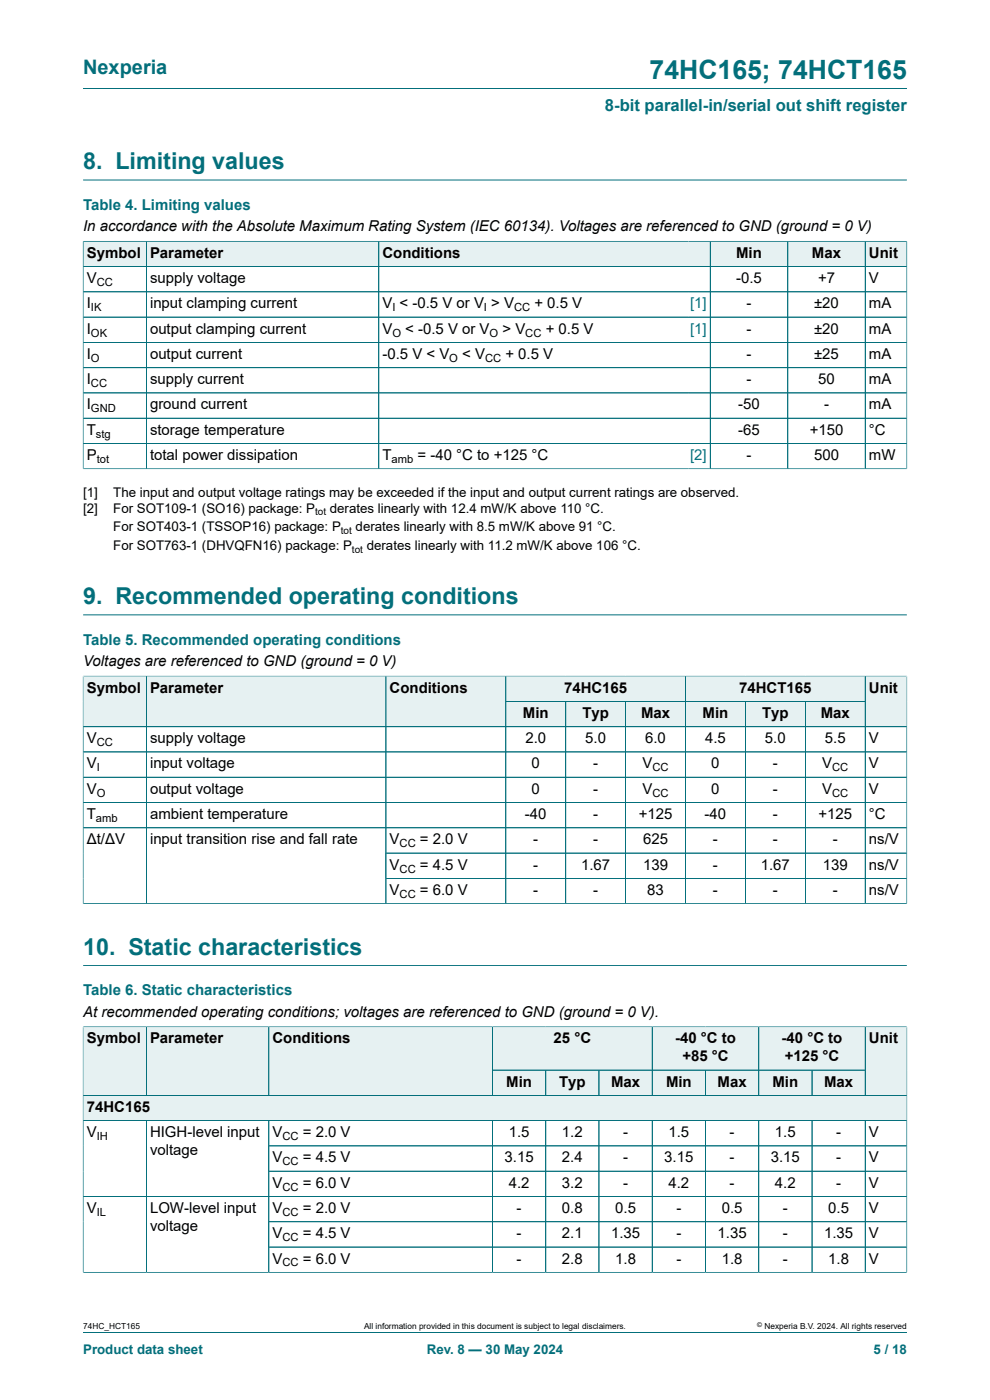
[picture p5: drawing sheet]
<svg xmlns="http://www.w3.org/2000/svg" width="210mm" height="297mm" viewBox="0 0 210 297" stroke-linecap="round" stroke-linejoin="round" font-family="sans-serif">
<defs><g id="words">
<text font-size="5.6" fill="#036f7b" x="137.8" y="16.8">74HC165; 74HCT165</text>
<g font-size="4.9" fill="#036f7b">
<text x="17.6" y="35.9">8. Limiting values</text>
<text x="17.6" y="128.1">9. Recommended operating conditions</text>
<text x="17.6" y="202.5">10. Static characteristics</text>
</g>
<text font-size="4.2" fill="#036f7b" x="17.6" y="15.6">Nexperia</text>
<text font-size="3.5" fill="#036f7b" x="128.3" y="23.7">8-bit parallel-in/serial out shift register</text>
<g font-size="3.2" fill="#036f7b">
<text x="17.6" y="44.5">Table 4. Limiting values</text>
<text x="17.6" y="136.8">Table 5. Recommended operating conditions</text>
<text x="17.6" y="211.2">Table 6. Static characteristics</text>
</g>
<g font-size="3.2">
<text x="17.6" y="49.1">In accordance with the Absolute Maximum Rating System (IEC 60134). Voltages are referenced to GND (ground = 0 V)</text>
<text x="18.4" y="54.7">Symbol</text>
<text x="31.8" y="54.7">Parameter</text>
<text x="81.1" y="54.7">Conditions</text>
<text x="156.2" y="54.7">Min</text>
<text x="172.2" y="54.7">Max</text>
<text x="184.3" y="54.7">Unit</text>
<text x="18.4" y="60.1">V</text>
<text x="18.4" y="65.4">I</text>
<text x="31.8" y="60.1">supply voltage</text>
<text x="31.8" y="65.4">input clamping current</text>
<text x="81.1" y="65.4">V &lt; -0.5 V or V &gt; V</text>
<text x="113.4" y="65.4">+ 0.5 V</text>
<text x="156.2" y="60.1">-0.5</text>
<text x="158.4" y="65.4">-</text>
<text x="172.7" y="65.4">±20</text>
<text x="173.5" y="60.1">+7</text>
<text x="184.3" y="60.1">V</text>
<text x="184.3" y="65.4">mA</text>
<text x="18.4" y="70.8">I</text>
<text x="31.8" y="70.8">output clamping current</text>
<text x="81.1" y="70.8">V</text>
<text x="86" y="70.8">&lt; -0.5 V or V</text>
<text x="106.6" y="70.8">&gt; V</text>
<text x="115.7" y="70.8">+ 0.5 V</text>
<text x="158.4" y="70.8">-</text>
<text x="172.7" y="70.8">±20</text>
<text x="184.3" y="70.8">mA</text>
<text x="18.4" y="76.1">I</text>
<text x="31.8" y="76.1">output current</text>
<text x="81.1" y="76.1">-0.5 V &lt; V</text>
<text x="98" y="76.1">&lt; V</text>
<text x="107.2" y="76.1">+ 0.5 V</text>
<text x="158.4" y="76.1">-</text>
<text x="172.7" y="76.1">±25</text>
<text x="184.3" y="76.1">mA</text>
<text x="18.4" y="81.5">I</text>
<text x="31.8" y="81.5">supply current</text>
<text x="158.4" y="81.5">-</text>
<text x="173.6" y="81.5">50</text>
<text x="184.3" y="81.5">mA</text>
<text x="18.4" y="86.9">I</text>
<text x="31.8" y="86.9">ground current</text>
<text x="156.6" y="86.9">-50</text>
<text x="174.8" y="86.9">-</text>
<text x="184.3" y="86.9">mA</text>
<text x="18.4" y="92.2">T</text>
<text x="31.8" y="92.2">storage temperature</text>
<text x="156.6" y="92.2">-65</text>
<text x="171.8" y="92.2">+150</text>
<text x="184.3" y="92.2">°C</text>
<text x="18.4" y="97.6">P</text>
<text x="31.8" y="97.6">total power dissipation</text>
<text x="81.1" y="97.6">T</text>
<text x="88.6" y="97.6">= -40 °C to +125 °C</text>
<text x="158.4" y="97.6">-</text>
<text x="172.7" y="97.6">500</text>
<text x="184.3" y="97.6">mW</text>
<text x="17.6" y="141.3">Voltages are referenced to GND (ground = 0 V)</text>
<text x="18.4" y="146.9">Symbol</text>
<text x="31.8" y="146.9">Parameter</text>
<text x="82.7" y="146.9">Conditions</text>
<text x="119.6" y="146.9">74HC165</text>
<text x="156.8" y="146.9">74HCT165</text>
<text x="184.3" y="146.9">Unit</text>
<text x="110.9" y="152.3">Min</text>
<text x="123.5" y="152.3">Typ</text>
<text x="136" y="152.3">Max</text>
<text x="149" y="152.3">Min</text>
<text x="161.7" y="152.3">Typ</text>
<text x="174.1" y="152.3">Max</text>
<text x="18.4" y="157.7">V</text>
<text x="31.8" y="157.7">supply voltage</text>
<text x="111.4" y="157.7">2.0</text>
<text x="124.1" y="157.7">5.0</text>
<text x="136.9" y="157.7">6.0</text>
<text x="149.6" y="157.7">4.5</text>
<text x="162.3" y="157.7">5.0</text>
<text x="175" y="157.7">5.5</text>
<text x="184.3" y="157.7">V</text>
<text x="18.4" y="163">V</text>
<text x="31.8" y="163">input voltage</text>
<text x="112.8" y="163">0</text>
<text x="125.8" y="163">-</text>
<text x="136.3" y="163">V</text>
<text x="150.9" y="163">0</text>
<text x="163.9" y="163">-</text>
<text x="174.4" y="163">V</text>
<text x="184.3" y="163">V</text>
<text x="18.4" y="168.4">V</text>
<text x="18.4" y="173.8">T</text>
<text x="31.8" y="168.4">output voltage</text>
<text x="31.8" y="173.8">ambient temperature</text>
<text x="111.4" y="173.8">-40</text>
<text x="112.8" y="168.4">0</text>
<text x="125.8" y="168.4">-</text>
<text x="125.8" y="173.8">-</text>
<text x="135.5" y="173.8">+125</text>
<text x="136.3" y="168.4">V</text>
<text x="149.5" y="173.8">-40</text>
<text x="150.9" y="168.4">0</text>
<text x="163.9" y="168.4">-</text>
<text x="163.9" y="173.8">-</text>
<text x="173.6" y="173.8">+125</text>
<text x="174.4" y="168.4">V</text>
<text x="184.3" y="168.4">V</text>
<text x="184.3" y="173.8">°C</text>
<text x="18.4" y="179.1">Δt/ΔV</text>
<text x="31.8" y="179.1">input transition rise and fall rate</text>
<text x="82.7" y="179.1">V</text>
<text x="89.1" y="179.1">= 2.0 V</text>
<text x="113.1" y="179.1">-</text>
<text x="125.8" y="179.1">-</text>
<text x="136.4" y="179.1">625</text>
<text x="151.2" y="179.1">-</text>
<text x="163.9" y="179.1">-</text>
<text x="176.7" y="179.1">-</text>
<text x="184.3" y="179.1">ns/V</text>
<text x="82.7" y="184.5">V</text>
<text x="89.1" y="184.5">= 4.5 V</text>
<text x="113.1" y="184.5">-</text>
<text x="123.3" y="184.5">1.67</text>
<text x="136.4" y="184.5">139</text>
<text x="151.2" y="184.5">-</text>
<text x="161.4" y="184.5">1.67</text>
<text x="174.5" y="184.5">139</text>
<text x="184.3" y="184.5">ns/V</text>
<text x="82.7" y="189.8">V</text>
<text x="89.1" y="189.8">= 6.0 V</text>
<text x="113.1" y="189.8">-</text>
<text x="125.8" y="189.8">-</text>
<text x="137.3" y="189.8">83</text>
<text x="151.2" y="189.8">-</text>
<text x="163.9" y="189.8">-</text>
<text x="176.7" y="189.8">-</text>
<text x="184.3" y="189.8">ns/V</text>
<text x="17.6" y="215.7">At recommended operating conditions; voltages are referenced to GND (ground = 0 V).</text>
<text x="18.4" y="221.3">Symbol</text>
<text x="31.8" y="221.3">Parameter</text>
<text x="57.8" y="221.3">Conditions</text>
<text x="117.4" y="221.3">25 °C</text>
<text x="143.2" y="221.3">-40 °C to</text>
<text x="165.8" y="221.3">-40 °C to</text>
<text x="184.3" y="221.3">Unit</text>
<text x="144.7" y="225.2">+85 °C</text>
<text x="166.5" y="225.2">+125 °C</text>
<text x="107.4" y="230.5">Min</text>
<text x="118.6" y="230.5">Typ</text>
<text x="129.6" y="230.5">Max</text>
<text x="141.3" y="230.5">Min</text>
<text x="152.2" y="230.5">Max</text>
<text x="163.9" y="230.5">Min</text>
<text x="174.8" y="230.5">Max</text>
<text x="18.4" y="235.9">74HC165</text>
<text x="18.4" y="241.2">V</text>
<text x="31.8" y="241.2">HIGH-level input</text>
<text x="31.8" y="245.1">voltage</text>
<text x="57.8" y="241.2">V</text>
<text x="64.2" y="241.2">= 2.0 V</text>
<text x="107.9" y="241.2">1.5</text>
<text x="119.2" y="241.2">1.2</text>
<text x="132.2" y="241.2">-</text>
<text x="141.8" y="241.2">1.5</text>
<text x="154.8" y="241.2">-</text>
<text x="164.4" y="241.2">1.5</text>
<text x="177.4" y="241.2">-</text>
<text x="184.3" y="241.2">V</text>
<text x="57.8" y="246.6">V</text>
<text x="57.8" y="252">V</text>
<text x="64.2" y="246.6">= 4.5 V</text>
<text x="64.2" y="252">= 6.0 V</text>
<text x="107" y="246.6">3.15</text>
<text x="107.9" y="252">4.2</text>
<text x="119.2" y="246.6">2.4</text>
<text x="119.2" y="252">3.2</text>
<text x="132.2" y="246.6">-</text>
<text x="132.2" y="252">-</text>
<text x="140.9" y="246.6">3.15</text>
<text x="141.8" y="252">4.2</text>
<text x="154.8" y="246.6">-</text>
<text x="154.8" y="252">-</text>
<text x="163.5" y="246.6">3.15</text>
<text x="164.4" y="252">4.2</text>
<text x="177.4" y="246.6">-</text>
<text x="177.4" y="252">-</text>
<text x="184.3" y="246.6">V</text>
<text x="184.3" y="252">V</text>
<text x="18.4" y="257.3">V</text>
<text x="31.8" y="257.3">LOW-level input</text>
<text x="57.8" y="257.3">V</text>
<text x="64.2" y="257.3">= 2.0 V</text>
<text x="109.6" y="257.3">-</text>
<text x="119.2" y="257.3">0.8</text>
<text x="130.5" y="257.3">0.5</text>
<text x="143.5" y="257.3">-</text>
<text x="153.1" y="257.3">0.5</text>
<text x="166.1" y="257.3">-</text>
<text x="175.7" y="257.3">0.5</text>
<text x="184.3" y="257.3">V</text>
<text x="31.8" y="261.1">voltage</text>
<text x="57.8" y="262.7">V</text>
<text x="64.2" y="262.7">= 4.5 V</text>
<text x="109.6" y="262.7">-</text>
<text x="119.2" y="262.7">2.1</text>
<text x="129.6" y="262.7">1.35</text>
<text x="143.5" y="262.7">-</text>
<text x="152.2" y="262.7">1.35</text>
<text x="166.1" y="262.7">-</text>
<text x="174.8" y="262.7">1.35</text>
<text x="184.3" y="262.7">V</text>
<text x="57.8" y="268.1">V</text>
<text x="64.2" y="268.1">= 6.0 V</text>
<text x="109.6" y="268.1">-</text>
<text x="119.2" y="268.1">2.8</text>
<text x="130.5" y="268.1">1.8</text>
<text x="143.5" y="268.1">-</text>
<text x="153.1" y="268.1">1.8</text>
<text x="166.1" y="268.1">-</text>
<text x="175.7" y="268.1">1.8</text>
<text x="184.3" y="268.1">V</text>
</g>
<g font-size="3.2" fill="#00f">
<text x="146.4" y="65.4">[1]</text>
<text x="146.4" y="70.8">[1]</text>
<text x="146.4" y="97.6">[2]</text>
</g>
<g font-size="2.8">
<text x="17.6" y="105.4">[1]</text>
<text x="24" y="105.4">The input and output voltage ratings may be exceeded if the input and output current ratings are observed.</text>
<text x="17.6" y="108.8">[2]</text>
<text x="24" y="108.8">For SOT109-1 (SO16) package: P</text>
<text x="24" y="112.7">For SOT403-1 (TSSOP16) package: P</text>
<text x="70" y="108.8">derates linearly with 12.4 mW/K above 110 °C.</text>
<text x="75.4" y="112.7">derates linearly with 8.5 mW/K above 91 °C.</text>
<text x="24" y="116.7">For SOT763-1 (DHVQFN16) package: P</text>
<text x="77.8" y="116.7">derates linearly with 11.2 mW/K above 106 °C.</text>
</g>
<g font-size="2.8" fill="#036f7b">
<text x="17.6" y="287.2">Product data sheet</text>
<text x="90.5" y="287.2">Rev. 8 — 30 May 2024</text>
<text x="185.3" y="287.2">5 / 18</text>
</g>
<g font-size="2.4">
<text x="20.5" y="60.7">CC</text>
<text x="19.3" y="66">IK</text>
<text x="19.3" y="71.4">OK</text>
<text x="83.2" y="66">I</text>
<text x="83.2" y="71.4">O</text>
<text x="102.7" y="66">I</text>
<text x="103.9" y="71.4">O</text>
<text x="109" y="66">CC</text>
<text x="111.4" y="71.4">CC</text>
<text x="19.3" y="76.8">O</text>
<text x="95.3" y="76.8">O</text>
<text x="102.9" y="76.8">CC</text>
<text x="19.3" y="82.1">CC</text>
<text x="19.3" y="87.5">GND</text>
<text x="20.4" y="92.8">stg</text>
<text x="20.5" y="98.2">tot</text>
<text x="83.1" y="98.2">amb</text>
<text x="20.5" y="158.3">CC</text>
<text x="20.5" y="163.6">I</text>
<text x="138.4" y="163.6">CC</text>
<text x="176.5" y="163.6">CC</text>
<text x="20.5" y="169">O</text>
<text x="138.4" y="169">CC</text>
<text x="176.5" y="169">CC</text>
<text x="20.4" y="174.4">amb</text>
<text x="84.8" y="179.7">CC</text>
<text x="84.8" y="185.1">CC</text>
<text x="84.8" y="190.5">CC</text>
<text x="20.5" y="241.9">IH</text>
<text x="59.9" y="241.9">CC</text>
<text x="59.9" y="247.2">CC</text>
<text x="20.5" y="257.9">IL</text>
<text x="59.9" y="252.6">CC</text>
<text x="59.9" y="257.9">CC</text>
<text x="59.9" y="263.3">CC</text>
<text x="59.9" y="268.7">CC</text>
</g>
<g font-size="2.1">
<text x="66.8" y="109.3">tot</text>
<text x="72.3" y="113.3">tot</text>
<text x="74.7" y="117.2">tot</text>
</g>
<g font-size="1.8">
<text x="17.6" y="282">74HC_HCT165</text>
<text x="77.2" y="282">All information provided in this document is subject to legal disclaimers.</text>
<text x="162.2" y="282">Nexperia B.V. 2024. All rights reserved</text>
</g>
<text font-size="1.4" x="160.6" y="281.6">©</text>
</g></defs>
<path d="M17.6 18.8h174.8M17.6 38.2h174.8" fill="none" stroke="#036f7b" stroke-width=".21"/>
<path d="M17.7 51.3h13.3v5.2h-13.3z" fill="#e6f1f2"/>
<path d="M17.6 51.1v5.5h13.4v-5.4h-13.4" fill="none" stroke="#036f7b" stroke-width=".21"/>
<path d="M31.1 51.3h49.2v5.2h-49.2z" fill="#e6f1f2"/>
<path d="M31 51.2h49.3v5.4h-49.3z" fill="none" stroke="#036f7b" stroke-width=".21"/>
<path d="M80.4 51.3h65.7v5.2h-65.7z" fill="#e6f1f2"/>
<path d="M146.1 51.2h-65.8v5.4h65.8" fill="none" stroke="#036f7b" stroke-width=".21"/>
<path d="M146.1 51.3h4.5v5.2h-4.5z" fill="#e6f1f2"/>
<path d="M146.1 51.2h4.6v5.4h-4.6" fill="none" stroke="#036f7b" stroke-width=".21"/>
<path d="M150.7 51.3h16.3v5.2h-16.3z" fill="#e6f1f2"/>
<path d="M150.7 51.2h16.4v5.4h-16.4z" fill="none" stroke="#036f7b" stroke-width=".21"/>
<path d="M167.2 51.3h16.3v5.2h-16.3z" fill="#e6f1f2"/>
<path d="M167.1 51.2h16.4v5.4h-16.4z" fill="none" stroke="#036f7b" stroke-width=".21"/>
<path d="M183.6 51.3h8.7v5.2h-8.7z" fill="#e6f1f2"/>
<g fill="none" stroke="#036f7b" stroke-width=".21">
<path d="M17.6 56.6h174.8M17.6 51.3v48.2M17.7 51.2h174.7M31 51.3v48.1M80.3 51.3v48.1M150.7 51.3v48.1M167.1 51.3v48.1M183.5 51.2v48.2M192.4 51.1v48.4M17.6 61.9h174.8M17.6 67.3h174.8M17.6 72.6h174.8"/>
<path d="M17.6 78h174.8M17.6 99.4h174.8M17.6 88.7h174.8M17.6 94.1h174.8M192.4 83.4h-174.8M17.6 130.4h174.8M107.3 143.4h38.1v5.4h-38.1z"/>
</g>
<path d="M107.4 143.5h37.9v5.2h-37.9z" fill="#e6f1f2"/>
<path d="M145.4 143.4h38.1v5.4h-38.1z" fill="none" stroke="#036f7b" stroke-width=".21"/>
<path d="M145.5 143.5h38v5.2h-38z" fill="#e6f1f2"/>
<path d="M17.6 143.4v10.8h13.4v-10.8h-13.4" fill="none" stroke="#036f7b" stroke-width=".21"/>
<path d="M17.7 143.5h13.3v10.6h-13.3z" fill="#e6f1f2"/>
<path d="M31 143.4h50.9v10.8h-50.9z" fill="none" stroke="#036f7b" stroke-width=".21"/>
<path d="M31.1 143.5h50.7v10.6h-50.7z" fill="#e6f1f2"/>
<path d="M81.9 143.4h25.4v10.8h-25.4z" fill="none" stroke="#036f7b" stroke-width=".21"/>
<g fill="#e6f1f2">
<path d="M81.9 143.5h25.3v10.6h-25.3z"/>
<path d="M107.4 148.9h12.5v5.2h-12.5z"/>
</g>
<path d="M107.3 148.8h12.7v5.4h-12.7z" fill="none" stroke="#036f7b" stroke-width=".21"/>
<path d="M120.1 148.9h12.5v5.2h-12.5z" fill="#e6f1f2"/>
<path d="M120 148.8h12.7v5.4h-12.7z" fill="none" stroke="#036f7b" stroke-width=".21"/>
<path d="M132.8 148.9h12.5v5.2h-12.5z" fill="#e6f1f2"/>
<path d="M132.7 148.8h12.7v5.4h-12.7z" fill="none" stroke="#036f7b" stroke-width=".21"/>
<path d="M145.5 148.9h12.6v5.2h-12.6z" fill="#e6f1f2"/>
<path d="M145.4 148.8h12.7v5.4h-12.7z" fill="none" stroke="#036f7b" stroke-width=".21"/>
<path d="M158.2 148.9h12.6v5.2h-12.6z" fill="#e6f1f2"/>
<path d="M158.1 148.8h12.7v5.4h-12.7z" fill="none" stroke="#036f7b" stroke-width=".21"/>
<path d="M170.9 148.9h12.6v5.2h-12.6z" fill="#e6f1f2"/>
<path d="M192.4 143.4v10.8h-21.6v-5.4h12.7M192.4 143.4h-8.9v10.8" fill="none" stroke="#036f7b" stroke-width=".21"/>
<path d="M183.6 143.5h8.7v10.6h-8.7z" fill="#e6f1f2"/>
<g fill="none" stroke="#036f7b" stroke-width=".21">
<path d="M17.6 154.2h174.8M17.6 143.5v48.3M17.7 143.4h174.6M31 143.5v48.2M81.9 143.5v48.2M107.3 143.5v48.2M107.4 148.8h76.1M120 148.9v42.8M132.7 148.9v42.8M145.4 143.5v48.2M158.1 148.9v42.8M170.8 148.9v42.8"/>
<path d="M183.5 143.5v48.2M192.4 159.5h-174.8M192.4 143.5v48.3M17.6 170.3h174.8M192.4 164.9h-174.8M192.4 175.6h-174.8M81.9 181h110.5M81.9 186.3h110.5M192.4 191.7h-174.8M17.6 204.8h174.8M104.5 217.8h33.9v9.2h-33.9z"/>
</g>
<path d="M104.5 217.9h33.8v9h-33.8z" fill="#e6f1f2"/>
<path d="M138.4 217.8h22.5v9.2h-22.5z" fill="none" stroke="#036f7b" stroke-width=".21"/>
<path d="M138.4 217.9h22.5v9h-22.5z" fill="#e6f1f2"/>
<path d="M160.9 217.8h22.6v9.2h-22.6z" fill="none" stroke="#036f7b" stroke-width=".21"/>
<path d="M161 217.9h22.5v9h-22.5z" fill="#e6f1f2"/>
<path d="M17.6 217.8v14.6h13.4v-14.6h-13.4" fill="none" stroke="#036f7b" stroke-width=".21"/>
<path d="M17.7 217.9h13.3v14.4h-13.3z" fill="#e6f1f2"/>
<path d="M31 217.8h26v14.6h-26z" fill="none" stroke="#036f7b" stroke-width=".21"/>
<path d="M31.1 217.9h25.9v14.4h-25.9z" fill="#e6f1f2"/>
<path d="M57 217.8h47.5v14.6h-47.5z" fill="none" stroke="#036f7b" stroke-width=".21"/>
<g fill="#e6f1f2">
<path d="M57.1 217.9h47.3v14.4h-47.3z"/>
<path d="M104.5 227.1h11.2v5.2h-11.2z"/>
</g>
<path d="M104.5 227h11.3v5.4h-11.3z" fill="none" stroke="#036f7b" stroke-width=".21"/>
<path d="M115.8 227.1h11.2v5.2h-11.2z" fill="#e6f1f2"/>
<path d="M115.8 227h11.3v5.4h-11.3z" fill="none" stroke="#036f7b" stroke-width=".21"/>
<path d="M127.1 227.1h11.2v5.2h-11.2z" fill="#e6f1f2"/>
<path d="M127.1 227h11.3v5.4h-11.3z" fill="none" stroke="#036f7b" stroke-width=".21"/>
<path d="M138.4 227.1h11.2v5.2h-11.2z" fill="#e6f1f2"/>
<path d="M138.4 227h11.3v5.4h-11.3z" fill="none" stroke="#036f7b" stroke-width=".21"/>
<path d="M149.7 227.1h11.2v5.2h-11.2z" fill="#e6f1f2"/>
<path d="M149.7 227h11.2v5.4h-11.2z" fill="none" stroke="#036f7b" stroke-width=".21"/>
<path d="M161 227.1h11.2v5.2h-11.2z" fill="#e6f1f2"/>
<path d="M160.9 227h11.3v5.4h-11.3z" fill="none" stroke="#036f7b" stroke-width=".21"/>
<path d="M172.3 227.1h11.2v5.2h-11.2z" fill="#e6f1f2"/>
<path d="M192.4 217.8v14.6h-20.2v-5.4h11.3M192.4 217.8h-8.9v14.6" fill="none" stroke="#036f7b" stroke-width=".21"/>
<path d="M183.6 217.9h8.7v14.4h-8.7z" fill="#e6f1f2"/>
<path d="M17.6 232.4h174.8v5.3h-174.8z" fill="none" stroke="#036f7b" stroke-width=".21"/>
<path d="M17.7 232.4h174.6v5.3h-174.6z" fill="#e6f1f2"/>
<g fill="none" stroke="#036f7b" stroke-width=".21">
<path d="M17.6 217.9v52.1M17.7 217.8h174.6M31 217.9v14.4M57 217.9v14.4M104.5 217.9v14.4M138.4 217.9v14.4M160.9 217.9v14.4M183.5 217.9v14.4M192.4 217.9v52.1M17.6 237.7h174.8M17.7 232.4h174.6M31 237.7v32.2"/>
<path d="M57 237.7v32.2M104.5 237.7v32.2M115.8 237.7v32.2M115.8 227.1v5.2M127.1 237.7v32.2M127.1 227.1v5.2M138.4 237.7v32.2M149.7 237.7v32.2M149.7 227.1v5.2M160.9 237.7v32.2M172.2 227.1v5.2M172.2 237.7v32.2"/>
<path d="M183.5 227h-79M183.5 237.7v32.2M57 248.5h135.4M192.4 243.1h-135.4M192.4 253.8h-174.8M192.4 259.2h-135.4M192.4 264.5h-135.4M192.4 269.9h-174.8M17.6 282.6h174.8"/>
</g>
<use href="#words"/>
</svg>
